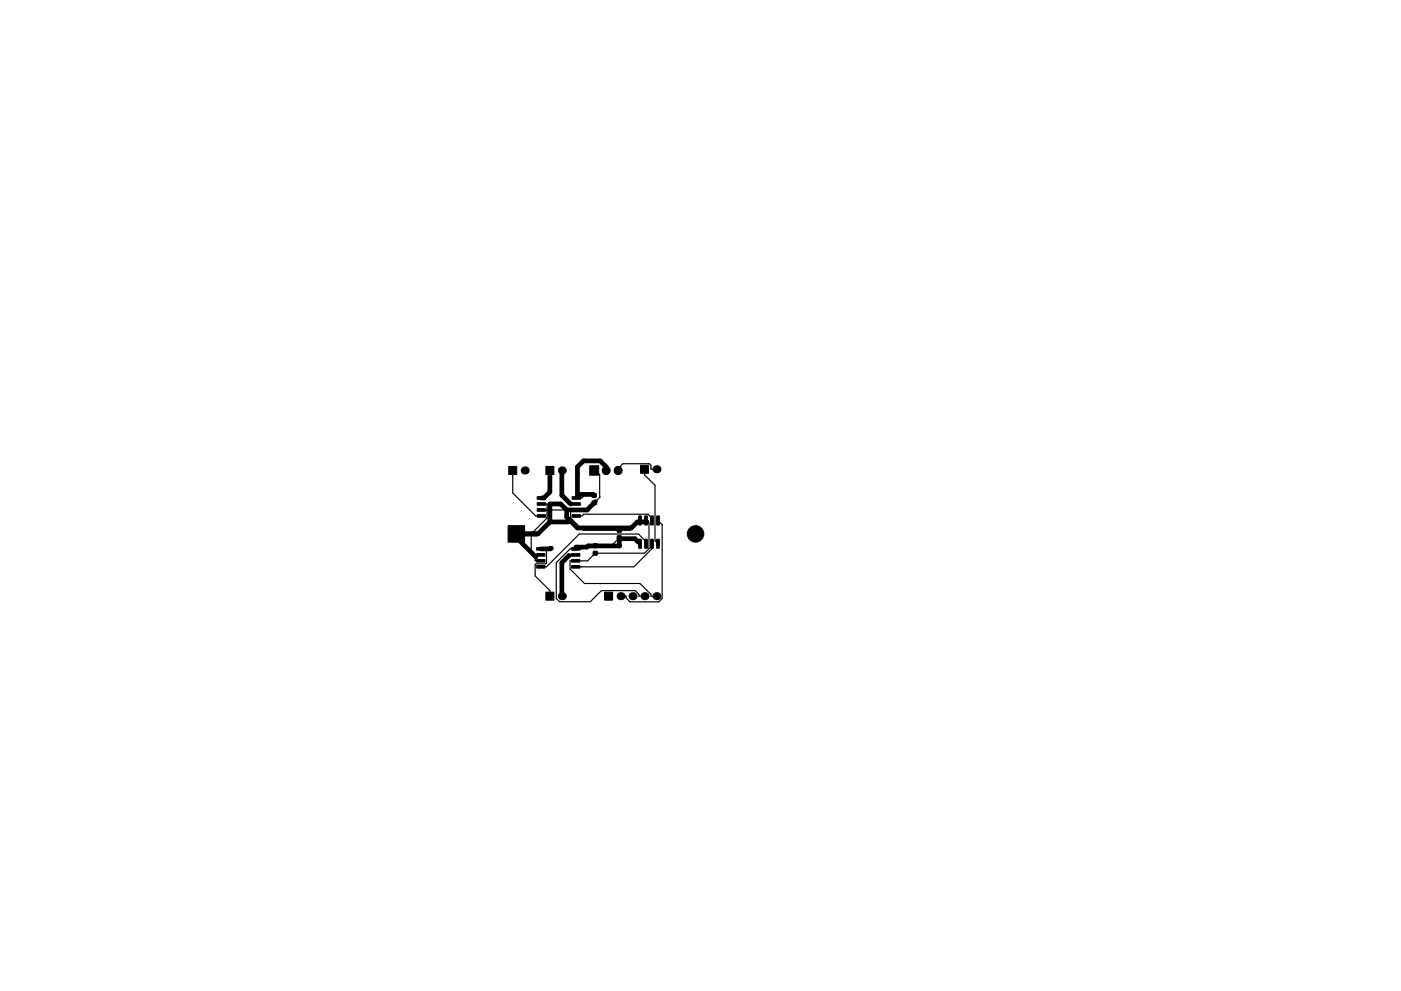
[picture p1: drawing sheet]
<svg xmlns="http://www.w3.org/2000/svg" width="297mm" height="210mm" viewBox="0 0 297 210" stroke-linecap="round" stroke-linejoin="round" font-family="sans-serif">
<path d="M128.5 99.8v.1M131.1 99.8v.1" fill="none" stroke="#000" stroke-width="1.9"/>
<g fill="#000" stroke="#000" stroke-width=".21">
<path d="M107.7 111.5h3.5v3.5h-3.5zM107.9 99h1.7v1.7h-1.7zM113.8 118.7h1.7v.6h-1.7zM113.8 117.4h1.7v.6h-1.7zM113.8 116.2h1.7v.5h-1.7zM113.9 109.2h1.7v.5h-1.7zM113.9 107.9h1.7v.6h-1.7zM113.9 106.7h1.7v.5h-1.7zM113.9 105.4h1.7v.5h-1.7zM115.7 99h1.7v1.7h-1.7zM121.2 116.2h1.7v.5h-1.7zM121.2 117.4h1.7v.6h-1.7z"/>
<path d="M121.2 118.7h1.7v.6h-1.7zM121.3 105.4h1.7v.5h-1.7zM121.3 106.7h1.7v.5h-1.7zM121.3 107.9h1.7v.6h-1.7zM121.3 109.2h1.7v.5h-1.7zM125 98.8h1.9v2h-1.9zM125.6 104.8l.8-.1v.8h-.8zM125.6 106.3h.8v.8h-.8zM125.8 115.4h.8v.8h-.8zM125.8 117h.8v.7l-.8 .1zM130.9 113.7h.8v.7l-.8 .1zM130.9 112.1h.8v.8h-.8z"/>
<path d="M135.4 114.4l.6 .1v1.7l-.1 .1-.5-.1zM135.4 109.5l.6 .1v1.7l-.1 .1-.5-.1zM136.7 114.4l.6 .1v1.7l-.2 .1-.4-.1zM136.7 109.5l.6 .1v1.7l-.2 .1-.4-.1zM135.8 98.7h1.7v1.7h-1.7zM138 114.4l.5 .1v1.7l-.1 .1-.5-.1zM138 109.5l.5 .1v1.7l-.1 .1-.5-.1zM139.3 114.4l.5 .1v1.7l-.1 .1-.5-.1zM139.3 109.5l.5 .1v1.7l-.1 .1-.5-.1zM113.8 120h1.7v.5h-1.7zM115.7 125.6h1.7v1.7h-1.7zM121.2 120h1.7v.5h-1.7z"/>
<path d="M128.2 125.6h1.7v1.7h-1.7z"/>
<circle cx="116.8" cy="116.3" r=".4"/>
<circle cx="131.3" cy="115.8" r=".4"/>
<circle cx="147.5" cy="113.3" r="1.75"/>
</g>
<g fill="#000">
<circle cx="111.3" cy="99.8" r=".85"/>
<circle cx="119.1" cy="99.8" r=".85"/>
<circle cx="139.2" cy="99.6" r=".85"/>
<circle cx="119.1" cy="126.5" r=".85"/>
<circle cx="131.6" cy="126.5" r=".85"/>
<circle cx="134.1" cy="126.5" r=".85"/>
<circle cx="136.7" cy="126.5" r=".85"/>
<circle cx="139.2" cy="126.5" r=".85"/>
</g>
<g fill="none" stroke="#000" stroke-width=".25">
<path d="M108.7 99.8v4.8l4.9 4.9h1.2M116.6 99.8v4.6M126.2 99.8l.9 .9v4.8M126.7 98.8l-.7 .8M128.5 98.8h.1M128.5 98.8v1M136.7 99.6v1.1l2.2 2.3v11.7l.6 .7M139.2 99.6h-1.2v-.8l-.4-.4h-5.5l-1.5 1.4M109.5 113.3h3.1M112.6 113.3v3.6l.9 .8h1.2M114.1 117.7l-.6 .6v.7h1.2M114.7 116.5h1.2v3l-.2 .1h-2.1l-.1 .2v2.4l3.1 3.1v1.2"/>
<path d="M114.8 106.9h1.2v3l-3.4 3.4M121 108.2v1.7l2.6 2.6h10l2.1-2.1h1.3l.6 .7v5.3l-1 1h-10.4l-1.6 1.6h-3.7v1.7l3 3.1h11.8l2.3 2.3v.4h1.2M121 106.9h1.2M122.1 117.7h-1.2l-1.8 1.8v7M122.2 109.5h1.2l.3-.4h13.7l.8 .9v.4M126 105.1h-2.1l-.5 .6h-1.2M127.3 105.4l-2.8 2.8h-9.7M135.7 115.4l-1.3-1.3h-3.1l-1.7 1.7h-5.7l-.6 .7h-2.4l-3 2.9v7.6l.7 .7h6.6l2.3-2.4h7.2l.8 .8v.4h1.2M137 115.4v-.5l-1.6-1.6h-12.6l-6.9 7h-1.2M138.2 115.4v1l-3.8 3.9h-12.3M139.5 110.4l.9 .9v15.7l-.7 .7h-6.1l-.9-.8v-.4h-1.1"/>
</g>
<g fill="none" stroke="#000" stroke-width="1">
<path d="M119.1 99.8v5.3l1.9 1.8M128.5 99.8v-.7l-1.2-1.3h-3.6l-1.3 1.3v6.3l.5-.5h2.8l.3 .3M116.6 110.7l-2.6 2.6h-4.5v.7l4.1 4.2M116.6 100.1v4.3l-1.3 1.3h-.5M116.7 116.3h.1l-.1 .2h-2M120.1 108.2l-1.2-1.3h-2.3v3.8M120.1 108.2v1.5l2.3 2.3h11.5l1.2-1.3h2.1M120.1 108.2h4.4M120.7 117.9l-1.6 1.5v7.1M120.8 110.4l-.4 .3h-3.8M124.5 108.2h.1M126.2 106.4l-1.7 1.8"/>
<path d="M135.4 115.1l-.8-.8h-3.3v1.5h-6.6l-.2 .3h-2.3l-.3 .2"/>
</g>
</svg>
